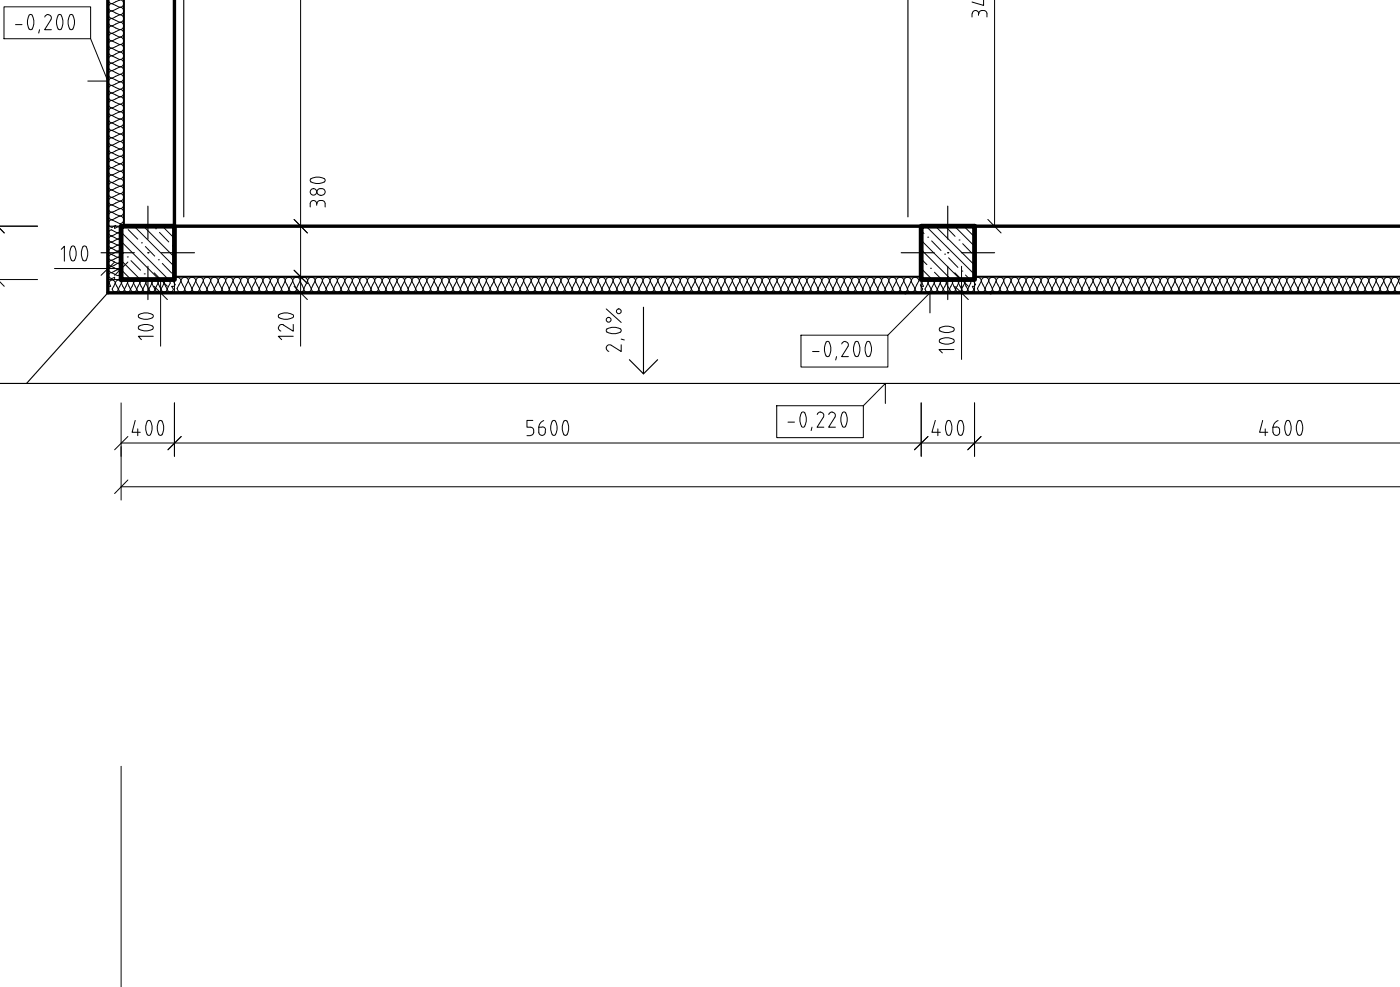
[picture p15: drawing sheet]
<svg xmlns="http://www.w3.org/2000/svg" width="210mm" height="148mm" viewBox="0 0 210 148" stroke-linecap="round" stroke-linejoin="round" font-family="sans-serif">
<!-- layer: rafy -->
<g fill="none" stroke="#000" stroke-width=".15">
<path d="M16.3 0a.55 .55 0 0 0 .5 .6M17.8 -.1l.2 .1-1.2 .6 1.2 .5M18 -.1v.1a.57 .57 0 0 1 .5 .5 .57 .57 0 0 1-.5 .6M16.8 19.5a.57 .57 0 0 0-.5 .6 .57 .57 0 0 0 .5 .6M16.8 17.3a.57 .57 0 0 0-.5 .6 .57 .57 0 0 0 .5 .5 .57 .57 0 0 0-.5 .6 .57 .57 0 0 0 .5 .6M16.8 15a.57 .57 0 0 0-.5 .6 .57 .57 0 0 0 .5 .6 .57 .57 0 0 0-.5 .6 .57 .57 0 0 0 .5 .5M16.8 12.8a.57 .57 0 0 0-.5 .6 .57 .57 0 0 0 .5 .5 .57 .57 0 0 0-.5 .6 .57 .57 0 0 0 .5 .6M16.8 11.7a.57 .57 0 0 0-.5 .6 .57 .57 0 0 0 .5 .5M16.8 9.4a.57 .57 0 0 0-.5 .6 .57 .57 0 0 0 .5 .6 .57 .57 0 0 0-.5 .6 .57 .57 0 0 0 .5 .5M16.8 7.2a.57 .57 0 0 0-.5 .6 .57 .57 0 0 0 .5 .5 .57 .57 0 0 0-.5 .6 .57 .57 0 0 0 .5 .6M16.8 6.1a.57 .57 0 0 0-.5 .6 .57 .57 0 0 0 .5 .5M16.8 3.9a.57 .57 0 0 0-.5 .5 .57 .57 0 0 0 .5 .6 .57 .57 0 0 0-.5 .6 .57 .57 0 0 0 .5 .5"/>
<path d="M16.8 1.6a.57 .57 0 0 0-.5 .6 .57 .57 0 0 0 .5 .6 .57 .57 0 0 0-.5 .5 .57 .57 0 0 0 .5 .6M16.8 .5a.57 .57 0 0 0-.5 .6 .57 .57 0 0 0 .5 .6M18 17.9l-1.2 .5 1.2 .6-1.2 .6 1.2 .5M18 16.8l-1.2 .5 1.2 .6M18 15.6l-1.2 .6 1.2 .6M18 14.5l-1.2 .6 1.2 .5M18 13.4l-1.2 .6 1.2 .5M18 12.3l-1.2 .5 1.2 .6M18 10l-1.2 .6 1.2 .6-1.2 .5 1.2 .6M18 8.9l-1.2 .6 1.2 .5M18 7.8l-1.2 .6 1.2 .5M18 6.7l-1.2 .5 1.2 .6"/>
<path d="M18 4.5l-1.2 .5 1.2 .6-1.2 .5 1.2 .6M18 3.4l-1.2 .5 1.2 .6M18 2.2l-1.2 .6 1.2 .6M18 1.1l-1.2 .6 1.2 .5M18 17.8a.57 .57 0 0 1 .5 .6 .57 .57 0 0 1-.5 .6 .57 .57 0 0 1 .5 .5 .57 .57 0 0 1-.5 .6M18 16.7a.57 .57 0 0 1 .5 .6 .57 .57 0 0 1-.5 .6M18 15.6a.57 .57 0 0 1 .5 .6 .57 .57 0 0 1-.5 .6M18 14.5a.57 .57 0 0 1 .5 .6 .57 .57 0 0 1-.5 .5M18 13.4a.57 .57 0 0 1 .5 .6 .57 .57 0 0 1-.5 .5M18 12.2a.57 .57 0 0 1 .5 .6 .57 .57 0 0 1-.5 .6M18 10a.57 .57 0 0 1 .5 .6 .57 .57 0 0 1-.5 .5 .57 .57 0 0 1 .5 .6 .57 .57 0 0 1-.5 .6M18 8.9a.57 .57 0 0 1 .5 .6 .57 .57 0 0 1-.5 .5"/>
<path d="M18 7.8a.57 .57 0 0 1 .5 .6 .57 .57 0 0 1-.5 .5M18 6.7a.57 .57 0 0 1 .5 .5 .57 .57 0 0 1-.5 .6M18 4.4a.57 .57 0 0 1 .5 .6 .57 .57 0 0 1-.5 .6 .57 .57 0 0 1 .5 .5 .57 .57 0 0 1-.5 .6M18 3.3a.57 .57 0 0 1 .5 .6 .57 .57 0 0 1-.5 .6M18 2.2a.57 .57 0 0 1 .5 .6 .57 .57 0 0 1-.5 .6M18 1.1a.57 .57 0 0 1 .5 .5 .57 .57 0 0 1-.5 .6M16.7 34.5l.9 .4M16.7 34.5a.44 .44 0 0 0-.4 .4 .44 .44 0 0 0 .4 .5M16.7 35.4a.44 .44 0 0 0-.4 .4 .44 .44 0 0 0 .4 .5 .44 .44 0 0 0-.4 .4 .44 .44 0 0 0 .4 .5M16.7 37.2a.44 .44 0 0 0-.4 .5 .44 .44 0 0 0 .4 .4M16.7 38.2a.44 .44 0 0 0-.4 .4 .44 .44 0 0 0 .4 .4 .44 .44 0 0 0-.4 .5 .44 .44 0 0 0 .4 .4M16.7 40a.44 .44 0 0 0-.4 .4 .44 .44 0 0 0 .4 .5 .44 .44 0 0 0-.4 .4 .44 .44 0 0 0 .4 .4"/>
<path d="M16.8 33l1.2-.6a.57 .57 0 0 1 .5 .6 .57 .57 0 0 1-.5 .5zM16.8 31.8a.57 .57 0 0 0-.5 .6 .57 .57 0 0 0 .5 .5 .57 .57 0 0 0-.5 .6 .57 .57 0 0 0 .5 .6M16.8 30.7a.57 .57 0 0 0-.5 .6 .57 .57 0 0 0 .5 .5M16.8 28.5a.57 .57 0 0 0-.5 .5 .57 .57 0 0 0 .5 .6 .57 .57 0 0 0-.5 .6 .57 .57 0 0 0 .5 .5M16.8 26.2a.57 .57 0 0 0-.5 .6 .57 .57 0 0 0 .5 .6 .57 .57 0 0 0-.5 .5 .57 .57 0 0 0 .5 .6M16.8 25.1a.57 .57 0 0 0-.5 .6 .57 .57 0 0 0 .5 .6M16.8 22.9a.57 .57 0 0 0-.5 .5 .57 .57 0 0 0 .5 .6 .57 .57 0 0 0-.5 .6 .57 .57 0 0 0 .5 .6M16.8 20.6a.57 .57 0 0 0-.5 .6 .57 .57 0 0 0 .5 .6 .57 .57 0 0 0-.5 .5 .57 .57 0 0 0 .5 .6M17.2 33.9v.4l.4-.3M17.4 33.9v-.1l-.6 .3M17.6 34.9l-.9 .5 .9 .5M17.6 35.9l-.9 .4 .9 .5"/>
<path d="M17.6 36.8l-.9 .4 .9 .5M17.6 37.7l-.9 .5 .9 .4-.9 .4 .9 .5M17.6 39.5l-.9 .5 .9 .4M17.6 34a.44 .44 0 0 1 .5 .4 .44 .44 0 0 1-.5 .5M17.6 34.9a.44 .44 0 0 1 .5 .5 .44 .44 0 0 1-.5 .4M17.6 35.9a.44 .44 0 0 1 .5 .4 .44 .44 0 0 1-.5 .5M17.6 36.8a.44 .44 0 0 1 .5 .4 .44 .44 0 0 1-.5 .4M17.6 37.7a.44 .44 0 0 1 .5 .4 .44 .44 0 0 1-.5 .5 .44 .44 0 0 1 .5 .4 .44 .44 0 0 1-.5 .5M17.6 39.5a.44 .44 0 0 1 .5 .4 .44 .44 0 0 1-.5 .5M18 31.3l-1.2 .5 1.2 .6M18 29l-1.2 .6 1.2 .6-1.2 .5 1.2 .6M18 27.9l-1.2 .6 1.2 .5"/>
<path d="M18 26.8l-1.2 .6 1.2 .5M18 25.7l-1.2 .6 1.2 .5M18 23.5l-1.2 .5 1.2 .6-1.2 .6 1.2 .5M18 22.4l-1.2 .5 1.2 .6M18 21.2l-1.2 .6 1.2 .6M18 20.1l-1.2 .6 1.2 .5M18 31.2a.57 .57 0 0 1 .5 .6 .57 .57 0 0 1-.5 .6M18 29a.57 .57 0 0 1 .5 .6 .57 .57 0 0 1-.5 .5 .57 .57 0 0 1 .5 .6 .57 .57 0 0 1-.5 .6M18 27.9a.57 .57 0 0 1 .5 .6 .57 .57 0 0 1-.5 .5M18 26.8a.57 .57 0 0 1 .5 .6 .57 .57 0 0 1-.5 .5M18 25.7a.57 .57 0 0 1 .5 .5 .57 .57 0 0 1-.5 .6M18 23.4a.57 .57 0 0 1 .5 .6 .57 .57 0 0 1-.5 .6 .57 .57 0 0 1 .5 .5 .57 .57 0 0 1-.5 .6"/>
<path d="M18 22.3a.57 .57 0 0 1 .5 .6 .57 .57 0 0 1-.5 .6M18 21.2a.57 .57 0 0 1 .5 .6 .57 .57 0 0 1-.5 .6M18 20.1a.57 .57 0 0 1 .5 .5 .57 .57 0 0 1-.5 .6M18.2 37.6l.3 .4M18.2 36.2l5.7 5.7M18.2 39l2.8 2.9M18.2 34.8l7.1 7.1M19.1 38.5h.1M19.2 34.4l1.5 1.5M19.6 39.1l1.5 1.4M20.1 33.9l6.1 6.1M21.2 36.4h.1"/>
<path d="M21.5 33.9l4.7 4.7M21.8 37l1.4 1.4M23.3 34.3h.1M23.8 39h.1M23.9 34.8l1.4 1.5M24.3 39.5l1.4 1.4M24.3 33.9l1.9 1.8M25.7 33.9l.5 .4M25.9 36.8h.1M138.2 38.8l.8 .9M138.2 34.6l.4 .4M138.2 37.4l4.5 4.5"/>
<path d="M138.2 36l5.9 5.9M138.9 33.9l7.3 7.3M139.2 35.6h.1M139.7 36.1l1.4 1.5M140.3 33.9l5.9 5.9M141.7 38.1h.1M141.9 34l1.4 1.4M142.3 38.7l1.4 1.4M143.2 33.9l3 3M143.9 36h.1M144.4 36.5l1.4 1.5M144.6 33.9l1.6 1.6"/>
<path d="M16.2 41.9h2M16.7 40.9l.9-.5a.44 .44 0 0 1 .5 .5 .44 .44 0 0 1-.5 .4zM16.7 41.8l.5-.2v.3M16.9 43.3a.44 .44 0 0 0 .4 .5 .44 .44 0 0 0 .4-.5M17.3 42.4a.44 .44 0 0 0-.5-.4 .44 .44 0 0 0-.4 .4l.2 .5h-.4M17.3 42.5l.4 .9M17.3 42.5l-.5 .9M17.3 42.4a.44 .44 0 0 1 .5-.4 .44 .44 0 0 1 .4 .4M17.8 43.3a.44 .44 0 0 0 .4 .5 .44 .44 0 0 0 .5-.5M18.2 41.8l.1 .1M18.2 40.4l1.4 1.5M18.2 42.5l.5 .9"/>
<path d="M18.2 42.5l-.5 .9M18.3 42.4a.44 .44 0 0 1 .4-.4 .44 .44 0 0 1 .4 .4M18.7 43.3a.44 .44 0 0 0 .4 .5 .44 .44 0 0 0 .5-.5M19.1 42.5l-.4 .9M19.1 42.4a.44 .44 0 0 1 .5-.4 .44 .44 0 0 1 .4 .4M19.1 42.5l.5 .9M19.6 43.3a.44 .44 0 0 0 .4 .5 .44 .44 0 0 0 .5-.5M20 42.5l.5 .9M20 42.5l-.4 .9M20.1 42.4a.44 .44 0 0 1 .4-.4 .44 .44 0 0 1 .5 .4M20.5 43.3a.44 .44 0 0 0 .5 .5 .44 .44 0 0 0 .4-.5M21 42.5l.4 .9"/>
<path d="M21 42.5l-.5 .9M21 42.4a.44 .44 0 0 1 .4-.4 .44 .44 0 0 1 .5 .4 .44 .44 0 0 1 .4-.4 .44 .44 0 0 1 .5 .4M21.4 43.3a.44 .44 0 0 0 .5 .5 .44 .44 0 0 0 .4-.5M21.4 43.4l.4-.9 .5 .9M21.6 41.1h.1M22.2 41.7l.3 .2M22.4 43.3a.44 .44 0 0 0 .4 .5 .44 .44 0 0 0 .4-.5M22.8 42.5l.4 .9M22.8 42.5l-.5 .9M22.8 42.4a.44 .44 0 0 1 .5-.4 .44 .44 0 0 1 .4 .4M23.3 43.3a.44 .44 0 0 0 .4 .5 .44 .44 0 0 0 .5-.5 .44 .44 0 0 0 .4 .5 .44 .44 0 0 0 .5-.5M23.7 42.4a.44 .44 0 0 1 .5-.4 .44 .44 0 0 1 .4 .4"/>
<path d="M23.7 42.5l.4 .9 .5-.9M23.7 42.5l-.5 .9M24.6 42.5l.5 .9M24.6 42.4a.44 .44 0 0 1 .5-.4 .44 .44 0 0 1 .4 .4l-.4 1M26 42.2l.3 .5h-.1M26 42.2a.57 .57 0 0 1 .6-.6 .57 .57 0 0 1 .5 .6 .57 .57 0 0 1 .6-.6 .57 .57 0 0 1 .6 .6M26.2 42.9h-.5l.3 .5a.44 .44 0 0 1-.5 .4 .44 .44 0 0 1-.4-.5M26.2 41.9v2M26.5 43.3l.6-1.1 .6 1.1 .5-1.1 .6 1.1 .5-1.1 .6 1.1 .6-1.1 .5 1.1 .6-1.1 .5 1.1 .6-1.1 .6 1.1 .5-1.1 .6 1.1 .5-1.1 .6 1.1 .6-1.1 .5 1.1 .6-1.1 .5 1.1 .6-1.1 .6 1.1 .5-1.1 .6 1.1 .5-1.1 .6 1.1 .6-1.1 .5 1.1 .6-1.1 .5 1.1 .6-1.1 .6 1.1 .5-1.1 .6 1.1 .5-1.1 .6 1.1 .5-1.1 .6 1.1 .5-1.1 .6 1.1 .6-1.1 .5 1.1 .6-1.1 .5 1.1 .6-1.1 .6 1.1 .5-1.1 .6 1.1 .5-1.1 .6 1.1 .6-1.1 .5 1.1 .6-1.1 .5 1.1 .6-1.1 .6 1.1 .5-1.1 .6 1.1 .5-1.1 .6 1.1 .6-1.1 .5 1.1 .6-1.1 .5 1.1 .6-1.1 .6 1.1 .5-1.1 .6 1.1 .5-1.1 .6 1.1 .6-1.1 .5 1.1 .6-1.1 .5 1.1 .6-1.1 .6 1.1 .5-1.1 .6 1.1 .5-1.1 .6 1.1 .5-1.1 .6 1.1 .5-1.1 .6 1.1 .6-1.1 .5 1.1 .6-1.1 .5 1.1 .6-1.1 .6 1.1 .5-1.1 .6 1.1 .5-1.1 .6 1.1 .6-1.1 .5 1.1 .6-1.1 .5 1.1 .6-1.1 .6 1.1 .5-1.1 .6 1.1 .5-1.1 .6 1.1 .6-1.1 .5 1.1 .6-1.1 .5 1.1 .6-1.1 .6 1.1 .5-1.1 .6 1.1 .5-1.1 .6 1.1 .6-1.1 .5 1.1 .6-1.1 .5 1.1 .6-1.1 .5 1.1 .6-1.1 .5 1.1 .6-1.1 .6 1.1 .5-1.1 .6 1.1 .5-1.1 .6 1.1 .6-1.1 .5 1.1 .6-1.1 .5 1.1 .6-1.1 .6 1.1 .5-1.1 .6 1.1 .5-1.1 .6 1.1 .6-1.1 .5 1.1 .6-1.1 .5 1.1 .6-1.1 .6 1.1 .5-1.1 .6 1.1 .5-1.1 .6 1.1 .6-1.1 .5 1.1 .6-1.1 .5 1.1 .6-1.1 .6 1.1 .5-1.1 .6 1.1 .5-1.1 .6 1.1 .5-1.1 .6 1.1 .5-1.1 .6 1.1 .5-1.1 .6 1.1 .6-1.1 .5 1.1 .6-1.1 .5 1.1 .6-1.1 .6 1.1 .5-1.1 .6 1.1 .5-1.1 .6 1.1 .6-1.1 .5 1.1 .6-1.1 .5 1.1M26.6 43.3a.57 .57 0 0 0 .6 .5 .57 .57 0 0 0 .5-.5M27.7 43.3a.57 .57 0 0 0 .6 .5 .57 .57 0 0 0 .5-.5M28.2 42.2a.57 .57 0 0 1 .6-.6 .57 .57 0 0 1 .6 .6 .57 .57 0 0 1 .6-.6 .57 .57 0 0 1 .5 .6"/>
<path d="M28.8 43.3a.57 .57 0 0 0 .6 .5 .57 .57 0 0 0 .5-.5 .57 .57 0 0 0 .6 .5 .57 .57 0 0 0 .6-.5M30.5 42.2a.57 .57 0 0 1 .6-.6 .57 .57 0 0 1 .5 .6M31 43.3a.57 .57 0 0 0 .6 .5 .57 .57 0 0 0 .6-.5 .57 .57 0 0 0 .5 .5 .57 .57 0 0 0 .6-.5M31.6 42.2a.57 .57 0 0 1 .6-.6 .57 .57 0 0 1 .5 .6 .57 .57 0 0 1 .6-.6 .57 .57 0 0 1 .6 .6M33.3 43.3a.57 .57 0 0 0 .6 .5 .57 .57 0 0 0 .5-.5M33.8 42.2a.57 .57 0 0 1 .6-.6 .57 .57 0 0 1 .6 .6 .57 .57 0 0 1 .5-.6 .57 .57 0 0 1 .6 .6M34.4 43.3a.57 .57 0 0 0 .6 .5 .57 .57 0 0 0 .5-.5 .57 .57 0 0 0 .6 .5 .57 .57 0 0 0 .6-.5M36.1 42.2a.57 .57 0 0 1 .5-.6 .57 .57 0 0 1 .6 .6M36.6 43.3a.57 .57 0 0 0 .6 .5 .57 .57 0 0 0 .6-.5 .57 .57 0 0 0 .5 .5 .57 .57 0 0 0 .6-.5M37.2 42.2a.57 .57 0 0 1 .5-.6 .57 .57 0 0 1 .6 .6 .57 .57 0 0 1 .6-.6 .57 .57 0 0 1 .6 .6M38.9 43.3a.57 .57 0 0 0 .5 .5 .57 .57 0 0 0 .6-.5M39.4 42.2a.57 .57 0 0 1 .6-.6 .57 .57 0 0 1 .6 .6 .57 .57 0 0 1 .5-.6 .57 .57 0 0 1 .6 .6"/>
<path d="M40 43.3a.57 .57 0 0 0 .5 .5 .57 .57 0 0 0 .6-.5 .57 .57 0 0 0 .6 .5 .57 .57 0 0 0 .6-.5M41.7 42.2a.57 .57 0 0 1 .5-.6 .57 .57 0 0 1 .6 .6M42.2 43.3a.57 .57 0 0 0 .6 .5 .57 .57 0 0 0 .6-.5 .57 .57 0 0 0 .5 .5 .57 .57 0 0 0 .6-.5M42.8 42.2a.57 .57 0 0 1 .5-.6 .57 .57 0 0 1 .6 .6 .57 .57 0 0 1 .6-.6 .57 .57 0 0 1 .5 .6M44.5 43.3a.57 .57 0 0 0 .5 .5 .57 .57 0 0 0 .6-.5M45 42.2a.57 .57 0 0 1 .6-.6 .57 .57 0 0 1 .5 .6 .57 .57 0 0 1 .6-.6 .57 .57 0 0 1 .6 .6M45.6 43.3a.57 .57 0 0 0 .5 .5 .57 .57 0 0 0 .6-.5 .57 .57 0 0 0 .6 .5 .57 .57 0 0 0 .5-.5M47.2 42.2a.57 .57 0 0 1 .6-.6 .57 .57 0 0 1 .6 .6M47.8 43.3a.57 .57 0 0 0 .6 .5 .57 .57 0 0 0 .5-.5 .57 .57 0 0 0 .6 .5 .57 .57 0 0 0 .6-.5M48.3 42.2a.57 .57 0 0 1 .6-.6 .57 .57 0 0 1 .6 .6 .57 .57 0 0 1 .6-.6 .57 .57 0 0 1 .5 .6M50 43.3a.57 .57 0 0 0 .6 .5 .57 .57 0 0 0 .6-.5M50.6 42.2a.57 .57 0 0 1 .6-.6 .57 .57 0 0 1 .5 .6 .57 .57 0 0 1 .6-.6 .57 .57 0 0 1 .6 .6"/>
<path d="M51.1 43.3a.57 .57 0 0 0 .6 .5 .57 .57 0 0 0 .6-.5 .57 .57 0 0 0 .6 .5 .57 .57 0 0 0 .5-.5M52.8 42.2a.57 .57 0 0 1 .6-.6 .57 .57 0 0 1 .6 .6M53.4 43.3a.57 .57 0 0 0 .6 .5 .57 .57 0 0 0 .5-.5 .57 .57 0 0 0 .6 .5 .57 .57 0 0 0 .6-.5M53.9 42.2a.57 .57 0 0 1 .6-.6 .57 .57 0 0 1 .6 .6 .57 .57 0 0 1 .6-.6 .57 .57 0 0 1 .5 .6M55.6 43.3a.57 .57 0 0 0 .6 .5 .57 .57 0 0 0 .6-.5 .57 .57 0 0 0 .5 .5 .57 .57 0 0 0 .6-.5M56.2 42.2a.57 .57 0 0 1 .6-.6 .57 .57 0 0 1 .5 .6 .57 .57 0 0 1 .6-.6 .57 .57 0 0 1 .6 .6M57.9 43.3a.57 .57 0 0 0 .5 .5 .57 .57 0 0 0 .6-.5M58.4 42.2a.57 .57 0 0 1 .6-.6 .57 .57 0 0 1 .6 .6 .57 .57 0 0 1 .5-.6 .57 .57 0 0 1 .6 .6M59 43.3a.57 .57 0 0 0 .5 .5 .57 .57 0 0 0 .6-.5 .57 .57 0 0 0 .6 .5 .57 .57 0 0 0 .6-.5M60.7 42.2a.57 .57 0 0 1 .5-.6 .57 .57 0 0 1 .6 .6M61.2 43.3a.57 .57 0 0 0 .6 .5 .57 .57 0 0 0 .6-.5 .57 .57 0 0 0 .5 .5 .57 .57 0 0 0 .6-.5M61.8 42.2a.57 .57 0 0 1 .5-.6 .57 .57 0 0 1 .6 .6 .57 .57 0 0 1 .6-.6 .57 .57 0 0 1 .6 .6"/>
<path d="M63.5 43.3a.57 .57 0 0 0 .5 .5 .57 .57 0 0 0 .6-.5M64 42.2a.57 .57 0 0 1 .6-.6 .57 .57 0 0 1 .6 .6 .57 .57 0 0 1 .5-.6 .57 .57 0 0 1 .6 .6M64.6 43.3a.57 .57 0 0 0 .5 .5 .57 .57 0 0 0 .6-.5 .57 .57 0 0 0 .6 .5 .57 .57 0 0 0 .5-.5M66.3 42.2a.57 .57 0 0 1 .5-.6 .57 .57 0 0 1 .6 .6M66.8 43.3a.57 .57 0 0 0 .6 .5 .57 .57 0 0 0 .5-.5 .57 .57 0 0 0 .6 .5 .57 .57 0 0 0 .6-.5M67.4 42.2a.57 .57 0 0 1 .5-.6 .57 .57 0 0 1 .6 .6 .57 .57 0 0 1 .6-.6 .57 .57 0 0 1 .5 .6M69.1 43.3a.57 .57 0 0 0 .5 .5 .57 .57 0 0 0 .6-.5M69.6 42.2a.57 .57 0 0 1 .6-.6 .57 .57 0 0 1 .5 .6 .57 .57 0 0 1 .6-.6 .57 .57 0 0 1 .6 .6M70.2 43.3a.57 .57 0 0 0 .5 .5 .57 .57 0 0 0 .6-.5 .57 .57 0 0 0 .6 .5 .57 .57 0 0 0 .5-.5M71.8 42.2a.57 .57 0 0 1 .6-.6 .57 .57 0 0 1 .6 .6M72.4 43.3a.57 .57 0 0 0 .6 .5 .57 .57 0 0 0 .5-.5 .57 .57 0 0 0 .6 .5 .57 .57 0 0 0 .6-.5M72.9 42.2a.57 .57 0 0 1 .6-.6 .57 .57 0 0 1 .6 .6 .57 .57 0 0 1 .6-.6 .57 .57 0 0 1 .5 .6"/>
<path d="M74.6 43.3a.57 .57 0 0 0 .6 .5 .57 .57 0 0 0 .6-.5M75.2 42.2a.57 .57 0 0 1 .6-.6 .57 .57 0 0 1 .5 .6 .57 .57 0 0 1 .6-.6 .57 .57 0 0 1 .6 .6M75.7 43.3a.57 .57 0 0 0 .6 .5 .57 .57 0 0 0 .6-.5 .57 .57 0 0 0 .6 .5 .57 .57 0 0 0 .5-.5M77.4 42.2a.57 .57 0 0 1 .6-.6 .57 .57 0 0 1 .6 .6M78 43.3a.57 .57 0 0 0 .6 .5 .57 .57 0 0 0 .5-.5 .57 .57 0 0 0 .6 .5 .57 .57 0 0 0 .6-.5M78.5 42.2a.57 .57 0 0 1 .6-.6 .57 .57 0 0 1 .6 .6 .57 .57 0 0 1 .5-.6 .57 .57 0 0 1 .6 .6M80.2 43.3a.57 .57 0 0 0 .6 .5 .57 .57 0 0 0 .6-.5M80.8 42.2a.57 .57 0 0 1 .5-.6 .57 .57 0 0 1 .6 .6 .57 .57 0 0 1 .6-.6 .57 .57 0 0 1 .6 .6M81.3 43.3a.57 .57 0 0 0 .6 .5 .57 .57 0 0 0 .6-.5 .57 .57 0 0 0 .5 .5 .57 .57 0 0 0 .6-.5M83 42.2a.57 .57 0 0 1 .6-.6 .57 .57 0 0 1 .6 .6M83.6 43.3a.57 .57 0 0 0 .5 .5 .57 .57 0 0 0 .6-.5 .57 .57 0 0 0 .6 .5 .57 .57 0 0 0 .6-.5M84.1 42.2a.57 .57 0 0 1 .6-.6 .57 .57 0 0 1 .6 .6 .57 .57 0 0 1 .5-.6 .57 .57 0 0 1 .6 .6"/>
<path d="M85.8 43.3a.57 .57 0 0 0 .6 .5 .57 .57 0 0 0 .6-.5M86.4 42.2a.57 .57 0 0 1 .5-.6 .57 .57 0 0 1 .6 .6 .57 .57 0 0 1 .6-.6 .57 .57 0 0 1 .6 .6M86.9 43.3a.57 .57 0 0 0 .6 .5 .57 .57 0 0 0 .6-.5 .57 .57 0 0 0 .5 .5 .57 .57 0 0 0 .6-.5M88.6 42.2a.57 .57 0 0 1 .6-.6 .57 .57 0 0 1 .6 .6M89.2 43.3a.57 .57 0 0 0 .5 .5 .57 .57 0 0 0 .6-.5 .57 .57 0 0 0 .6 .5 .57 .57 0 0 0 .5-.5M89.7 42.2a.57 .57 0 0 1 .6-.6 .57 .57 0 0 1 .6 .6 .57 .57 0 0 1 .5-.6 .57 .57 0 0 1 .6 .6M91.4 43.3a.57 .57 0 0 0 .6 .5 .57 .57 0 0 0 .5-.5 .57 .57 0 0 0 .6 .5 .57 .57 0 0 0 .6-.5M92 42.2a.57 .57 0 0 1 .5-.6 .57 .57 0 0 1 .6 .6 .57 .57 0 0 1 .6-.6 .57 .57 0 0 1 .5 .6M93.6 43.3a.57 .57 0 0 0 .6 .5 .57 .57 0 0 0 .6-.5M94.2 42.2a.57 .57 0 0 1 .6-.6 .57 .57 0 0 1 .5 .6 .57 .57 0 0 1 .6-.6 .57 .57 0 0 1 .6 .6M94.7 43.3a.57 .57 0 0 0 .6 .5 .57 .57 0 0 0 .6-.5 .57 .57 0 0 0 .6 .5 .57 .57 0 0 0 .5-.5M96.4 42.2a.57 .57 0 0 1 .6-.6 .57 .57 0 0 1 .6 .6"/>
<path d="M97 43.3a.57 .57 0 0 0 .6 .5 .57 .57 0 0 0 .5-.5 .57 .57 0 0 0 .6 .5 .57 .57 0 0 0 .6-.5M97.5 42.2a.57 .57 0 0 1 .6-.6 .57 .57 0 0 1 .6 .6 .57 .57 0 0 1 .6-.6 .57 .57 0 0 1 .5 .6M99.2 43.3a.57 .57 0 0 0 .6 .5 .57 .57 0 0 0 .6-.5M99.8 42.2a.57 .57 0 0 1 .6-.6 .57 .57 0 0 1 .5 .6 .57 .57 0 0 1 .6-.6 .57 .57 0 0 1 .6 .6M100.3 43.3a.57 .57 0 0 0 .6 .5 .57 .57 0 0 0 .6-.5 .57 .57 0 0 0 .5 .5 .57 .57 0 0 0 .6-.5M102 42.2a.57 .57 0 0 1 .6-.6 .57 .57 0 0 1 .6 .6M102.6 43.3a.57 .57 0 0 0 .5 .5 .57 .57 0 0 0 .6-.5 .57 .57 0 0 0 .6 .5 .57 .57 0 0 0 .6-.5M103.1 42.2a.57 .57 0 0 1 .6-.6 .57 .57 0 0 1 .6 .6 .57 .57 0 0 1 .5-.6 .57 .57 0 0 1 .6 .6M104.8 43.3a.57 .57 0 0 0 .6 .5 .57 .57 0 0 0 .6-.5M105.4 42.2a.57 .57 0 0 1 .5-.6 .57 .57 0 0 1 .6 .6 .57 .57 0 0 1 .6-.6 .57 .57 0 0 1 .6 .6M105.9 43.3a.57 .57 0 0 0 .6 .5 .57 .57 0 0 0 .6-.5 .57 .57 0 0 0 .5 .5 .57 .57 0 0 0 .6-.5M107.6 42.2a.57 .57 0 0 1 .6-.6 .57 .57 0 0 1 .6 .6"/>
<path d="M108.2 43.3a.57 .57 0 0 0 .5 .5 .57 .57 0 0 0 .6-.5 .57 .57 0 0 0 .6 .5 .57 .57 0 0 0 .6-.5M108.7 42.2a.57 .57 0 0 1 .6-.6 .57 .57 0 0 1 .6 .6 .57 .57 0 0 1 .5-.6 .57 .57 0 0 1 .6 .6M110.4 43.3a.57 .57 0 0 0 .6 .5 .57 .57 0 0 0 .6-.5M111 42.2a.57 .57 0 0 1 .5-.6 .57 .57 0 0 1 .6 .6 .57 .57 0 0 1 .6-.6 .57 .57 0 0 1 .5 .6M111.5 43.3a.57 .57 0 0 0 .6 .5 .57 .57 0 0 0 .6-.5 .57 .57 0 0 0 .5 .5 .57 .57 0 0 0 .6-.5M113.2 42.2a.57 .57 0 0 1 .6-.6 .57 .57 0 0 1 .5 .6M113.8 43.3a.57 .57 0 0 0 .5 .5 .57 .57 0 0 0 .6-.5 .57 .57 0 0 0 .6 .5 .57 .57 0 0 0 .5-.5M114.3 42.2a.57 .57 0 0 1 .6-.6 .57 .57 0 0 1 .5 .6 .57 .57 0 0 1 .6-.6 .57 .57 0 0 1 .6 .6M116 43.3a.57 .57 0 0 0 .6 .5 .57 .57 0 0 0 .5-.5M116.5 42.2a.57 .57 0 0 1 .6-.6 .57 .57 0 0 1 .6 .6 .57 .57 0 0 1 .6-.6 .57 .57 0 0 1 .5 .6M117.1 43.3a.57 .57 0 0 0 .6 .5 .57 .57 0 0 0 .5-.5 .57 .57 0 0 0 .6 .5 .57 .57 0 0 0 .6-.5M118.8 42.2a.57 .57 0 0 1 .6-.6 .57 .57 0 0 1 .5 .6"/>
<path d="M119.3 43.3a.57 .57 0 0 0 .6 .5 .57 .57 0 0 0 .6-.5 .57 .57 0 0 0 .6 .5 .57 .57 0 0 0 .5-.5M119.9 42.2a.57 .57 0 0 1 .6-.6 .57 .57 0 0 1 .5 .6 .57 .57 0 0 1 .6-.6 .57 .57 0 0 1 .6 .6M121.6 43.3a.57 .57 0 0 0 .6 .5 .57 .57 0 0 0 .5-.5M122.1 42.2a.57 .57 0 0 1 .6-.6 .57 .57 0 0 1 .6 .6 .57 .57 0 0 1 .6-.6 .57 .57 0 0 1 .5 .6M122.7 43.3a.57 .57 0 0 0 .6 .5 .57 .57 0 0 0 .5-.5 .57 .57 0 0 0 .6 .5 .57 .57 0 0 0 .6-.5M124.4 42.2a.57 .57 0 0 1 .6-.6 .57 .57 0 0 1 .5 .6 .57 .57 0 0 1 .6-.6 .57 .57 0 0 1 .6 .6M124.9 43.3a.57 .57 0 0 0 .6 .5 .57 .57 0 0 0 .6-.5 .57 .57 0 0 0 .5 .5 .57 .57 0 0 0 .6-.5M126.6 42.2a.57 .57 0 0 1 .6-.6 .57 .57 0 0 1 .6 .6M127.2 43.3a.57 .57 0 0 0 .5 .5 .57 .57 0 0 0 .6-.5 .57 .57 0 0 0 .6 .5 .57 .57 0 0 0 .6-.5M127.7 42.2a.57 .57 0 0 1 .6-.6 .57 .57 0 0 1 .6 .6 .57 .57 0 0 1 .5-.6 .57 .57 0 0 1 .6 .6M129.4 43.3a.57 .57 0 0 0 .6 .5 .57 .57 0 0 0 .6-.5M130 42.2a.57 .57 0 0 1 .5-.6 .57 .57 0 0 1 .6 .6 .57 .57 0 0 1 .6-.6 .57 .57 0 0 1 .6 .6"/>
<path d="M130.5 43.3a.57 .57 0 0 0 .6 .5 .57 .57 0 0 0 .6-.5 .57 .57 0 0 0 .5 .5 .57 .57 0 0 0 .6-.5M132.2 42.2a.57 .57 0 0 1 .6-.6 .57 .57 0 0 1 .6 .6M132.8 43.3a.57 .57 0 0 0 .5 .5 .57 .57 0 0 0 .6-.5 .57 .57 0 0 0 .6 .5 .57 .57 0 0 0 .5-.5M133.3 42.2a.57 .57 0 0 1 .6-.6 .57 .57 0 0 1 .6 .6 .57 .57 0 0 1 .5-.6 .57 .57 0 0 1 .6 .6M135 43.3a.57 .57 0 0 0 .6 .5 .57 .57 0 0 0 .5-.5M135.6 42.2a.57 .57 0 0 1 .5-.6 .57 .57 0 0 1 .6 .6 .57 .57 0 0 1 .6-.6 .57 .57 0 0 1 .5 .6M136.1 43.3a.57 .57 0 0 0 .6 .5 .57 .57 0 0 0 .5-.5 .57 .57 0 0 0 .6 .5 .57 .57 0 0 0 .6-.5M137.8 42.2l-.6 1.1-.5-1.1-.6 1.1-.5-1.1-.6 1.1-.5-1.1-.6 1.1-.6-1.1-.5 1.1-.6-1.1-.5 1.1-.6-1.1-.6 1.1-.5-1.1-.6 1.1-.5-1.1-.6 1.1-.6-1.1-.5 1.1-.6-1.1-.5 1.1M138.2 41.7l.2 .2M138.2 40.3l1.6 1.6M138.2 41.9v2M138.2 42.7h-.1l.2 .6"/>
<path d="M138.8 43.3a.44 .44 0 0 0 .4 .5 .44 .44 0 0 0 .5-.5M139.2 42.4a.44 .44 0 0 0-.4-.4 .44 .44 0 0 0-.5 .4l.2 .5h-.3M139.2 42.5l.5 .9M139.2 42.5l-.5 .9M139.2 42.4a.44 .44 0 0 1 .5-.4 .44 .44 0 0 1 .4 .4M139.6 40.2h.1M139.7 43.3a.44 .44 0 0 0 .4 .5 .44 .44 0 0 0 .5-.5M140.1 42.5l.5 .9M140.1 42.5l-.4 .9M140.2 42.4a.44 .44 0 0 1 .4-.4 .44 .44 0 0 1 .5 .4 .44 .44 0 0 1 .4-.4 .44 .44 0 0 1 .4 .4M140.2 40.8l1.1 1.1M140.6 43.3a.44 .44 0 0 0 .4 .5 .44 .44 0 0 0 .5-.5"/>
<path d="M140.6 43.4l.4-.9 .5 .9M141.5 43.3a.44 .44 0 0 0 .5 .5 .44 .44 0 0 0 .4-.5M141.9 42.5l.5 .9M141.9 42.5l-.4 .9M142 42.4a.44 .44 0 0 1 .4-.4 .44 .44 0 0 1 .5 .4M142.5 43.3a.44 .44 0 0 0 .4 .5 .44 .44 0 0 0 .4-.5 .44 .44 0 0 0 .5 .5 .44 .44 0 0 0 .4-.5M142.9 42.4a.44 .44 0 0 1 .4-.4 .44 .44 0 0 1 .5 .4M142.9 42.5l.4 .9 .5-.9M142.9 42.5l-.5 .9M143.8 42.5l.4 .9M143.8 42.4a.44 .44 0 0 1 .5-.4 .44 .44 0 0 1 .4 .4M144.3 40.6h.1"/>
<path d="M144.3 43.3a.44 .44 0 0 0 .4 .5 .44 .44 0 0 0 .5-.5M144.7 42.5l.5 .9M144.7 42.5l-.5 .9M144.7 42.4a.44 .44 0 0 1 .5-.4 .44 .44 0 0 1 .4 .4M144.8 41.2l.7 .7M145.6 42.5l-.4 .9M146.1 42.2l.3 .5h-.2M146.1 42.2a.57 .57 0 0 1 .5-.6 .57 .57 0 0 1 .6 .6 .57 .57 0 0 1 .6-.6 .57 .57 0 0 1 .5 .6M146.2 42.9h-.4l.3 .5a.44 .44 0 0 1-.5 .4 .44 .44 0 0 1-.4-.5M146.2 41.9v2M146.6 43.3l.6-1.1 .5 1.1 .6-1.1 .5 1.1 .6-1.1 .6 1.1 .5-1.1 .6 1.1 .5-1.1 .6 1.1 .6-1.1 .5 1.1 .6-1.1 .5 1.1 .6-1.1 .6 1.1 .5-1.1 .6 1.1 .5-1.1 .6 1.1 .6-1.1 .5 1.1 .6-1.1 .5 1.1 .6-1.1 .6 1.1 .5-1.1 .6 1.1 .5-1.1 .6 1.1 .6-1.1 .5 1.1 .6-1.1 .5 1.1 .6-1.1 .6 1.1 .5-1.1 .6 1.1 .5-1.1 .6 1.1 .5-1.1 .6 1.1 .6-1.1 .5 1.1 .6-1.1 .5 1.1 .6-1.1 .5 1.1 .6-1.1 .6 1.1 .5-1.1 .6 1.1 .5-1.1 .6 1.1 .6-1.1 .5 1.1 .6-1.1 .5 1.1 .6-1.1 .6 1.1 .5-1.1 .6 1.1 .5-1.1 .6 1.1 .6-1.1 .5 1.1 .6-1.1 .5 1.1 .6-1.1 .6 1.1 .5-1.1 .6 1.1 .5-1.1 .6 1.1 .6-1.1 .5 1.1 .6-1.1 .5 1.1 .6-1.1 .6 1.1 .5-1.1 .6 1.1 .5-1.1 .6 1.1 .5-1.1 .6 1.1 .5-1.1 .6 1.1 .5-1.1 .6 1.1 .6-1.1 .5 1.1 .6-1.1 .5 1.1M146.6 43.3a.57 .57 0 0 0 .6 .5 .57 .57 0 0 0 .6-.5"/>
<path d="M147.7 43.3a.57 .57 0 0 0 .6 .5 .57 .57 0 0 0 .6-.5M148.3 42.2a.57 .57 0 0 1 .6-.6 .57 .57 0 0 1 .5 .6 .57 .57 0 0 1 .6-.6 .57 .57 0 0 1 .6 .6M148.8 43.3a.57 .57 0 0 0 .6 .5 .57 .57 0 0 0 .6-.5 .57 .57 0 0 0 .6 .5 .57 .57 0 0 0 .5-.5M150.5 42.2a.57 .57 0 0 1 .6-.6 .57 .57 0 0 1 .6 .6M151.1 43.3a.57 .57 0 0 0 .6 .5 .57 .57 0 0 0 .5-.5 .57 .57 0 0 0 .6 .5 .57 .57 0 0 0 .6-.5M151.6 42.2a.57 .57 0 0 1 .6-.6 .57 .57 0 0 1 .6 .6 .57 .57 0 0 1 .6-.6 .57 .57 0 0 1 .5 .6M153.3 43.3a.57 .57 0 0 0 .6 .5 .57 .57 0 0 0 .6-.5M153.9 42.2a.57 .57 0 0 1 .6-.6 .57 .57 0 0 1 .5 .6 .57 .57 0 0 1 .6-.6 .57 .57 0 0 1 .6 .6M154.4 43.3a.57 .57 0 0 0 .6 .5 .57 .57 0 0 0 .6-.5 .57 .57 0 0 0 .6 .5 .57 .57 0 0 0 .5-.5M156.1 42.2a.57 .57 0 0 1 .6-.6 .57 .57 0 0 1 .6 .6M156.7 43.3a.57 .57 0 0 0 .6 .5 .57 .57 0 0 0 .5-.5 .57 .57 0 0 0 .6 .5 .57 .57 0 0 0 .6-.5M157.2 42.2a.57 .57 0 0 1 .6-.6 .57 .57 0 0 1 .6 .6 .57 .57 0 0 1 .5-.6 .57 .57 0 0 1 .6 .6"/>
<path d="M158.9 43.3a.57 .57 0 0 0 .6 .5 .57 .57 0 0 0 .6-.5M159.5 42.2a.57 .57 0 0 1 .5-.6 .57 .57 0 0 1 .6 .6 .57 .57 0 0 1 .6-.6 .57 .57 0 0 1 .6 .6M160 43.3a.57 .57 0 0 0 .6 .5 .57 .57 0 0 0 .6-.5 .57 .57 0 0 0 .5 .5 .57 .57 0 0 0 .6-.5M161.7 42.2a.57 .57 0 0 1 .6-.6 .57 .57 0 0 1 .6 .6M162.3 43.3a.57 .57 0 0 0 .5 .5 .57 .57 0 0 0 .6-.5 .57 .57 0 0 0 .6 .5 .57 .57 0 0 0 .6-.5M162.8 42.2a.57 .57 0 0 1 .6-.6 .57 .57 0 0 1 .6 .6 .57 .57 0 0 1 .5-.6 .57 .57 0 0 1 .6 .6M164.5 43.3a.57 .57 0 0 0 .6 .5 .57 .57 0 0 0 .6-.5 .57 .57 0 0 0 .5 .5 .57 .57 0 0 0 .6-.5M165.1 42.2a.57 .57 0 0 1 .5-.6 .57 .57 0 0 1 .6 .6 .57 .57 0 0 1 .6-.6 .57 .57 0 0 1 .5 .6M166.8 43.3a.57 .57 0 0 0 .5 .5 .57 .57 0 0 0 .6-.5M167.3 42.2a.57 .57 0 0 1 .6-.6 .57 .57 0 0 1 .5 .6 .57 .57 0 0 1 .6-.6 .57 .57 0 0 1 .6 .6M167.9 43.3a.57 .57 0 0 0 .5 .5 .57 .57 0 0 0 .6-.5 .57 .57 0 0 0 .6 .5 .57 .57 0 0 0 .5-.5M169.5 42.2a.57 .57 0 0 1 .6-.6 .57 .57 0 0 1 .6 .6"/>
<path d="M170.1 43.3a.57 .57 0 0 0 .6 .5 .57 .57 0 0 0 .5-.5 .57 .57 0 0 0 .6 .5 .57 .57 0 0 0 .6-.5M170.7 42.2a.57 .57 0 0 1 .5-.6 .57 .57 0 0 1 .6 .6 .57 .57 0 0 1 .6-.6 .57 .57 0 0 1 .5 .6M172.3 43.3a.57 .57 0 0 0 .6 .5 .57 .57 0 0 0 .6-.5M172.9 42.2a.57 .57 0 0 1 .6-.6 .57 .57 0 0 1 .5 .6 .57 .57 0 0 1 .6-.6 .57 .57 0 0 1 .6 .6M173.4 43.3a.57 .57 0 0 0 .6 .5 .57 .57 0 0 0 .6-.5 .57 .57 0 0 0 .6 .5 .57 .57 0 0 0 .5-.5M175.1 42.2a.57 .57 0 0 1 .6-.6 .57 .57 0 0 1 .6 .6M175.7 43.3a.57 .57 0 0 0 .6 .5 .57 .57 0 0 0 .5-.5 .57 .57 0 0 0 .6 .5 .57 .57 0 0 0 .6-.5M176.2 42.2a.57 .57 0 0 1 .6-.6 .57 .57 0 0 1 .6 .6 .57 .57 0 0 1 .6-.6 .57 .57 0 0 1 .5 .6M177.9 43.3a.57 .57 0 0 0 .6 .5 .57 .57 0 0 0 .6-.5M178.5 42.2a.57 .57 0 0 1 .6-.6 .57 .57 0 0 1 .5 .6 .57 .57 0 0 1 .6-.6 .57 .57 0 0 1 .6 .6M179 43.3a.57 .57 0 0 0 .6 .5 .57 .57 0 0 0 .6-.5 .57 .57 0 0 0 .5 .5 .57 .57 0 0 0 .6-.5M180.7 42.2a.57 .57 0 0 1 .6-.6 .57 .57 0 0 1 .6 .6"/>
<path d="M181.3 43.3a.57 .57 0 0 0 .5 .5 .57 .57 0 0 0 .6-.5 .57 .57 0 0 0 .6 .5 .57 .57 0 0 0 .6-.5M181.8 42.2a.57 .57 0 0 1 .6-.6 .57 .57 0 0 1 .6 .6 .57 .57 0 0 1 .5-.6 .57 .57 0 0 1 .6 .6M183.5 43.3a.57 .57 0 0 0 .6 .5 .57 .57 0 0 0 .6-.5M184.1 42.2a.57 .57 0 0 1 .5-.6 .57 .57 0 0 1 .6 .6 .57 .57 0 0 1 .6-.6 .57 .57 0 0 1 .6 .6M184.6 43.3a.57 .57 0 0 0 .6 .5 .57 .57 0 0 0 .6-.5 .57 .57 0 0 0 .5 .5 .57 .57 0 0 0 .6-.5M186.3 42.2a.57 .57 0 0 1 .6-.6 .57 .57 0 0 1 .6 .6M186.9 43.3a.57 .57 0 0 0 .5 .5 .57 .57 0 0 0 .6-.5 .57 .57 0 0 0 .6 .5 .57 .57 0 0 0 .5-.5M187.4 42.2a.57 .57 0 0 1 .6-.6 .57 .57 0 0 1 .6 .6 .57 .57 0 0 1 .5-.6 .57 .57 0 0 1 .6 .6M189.1 43.3a.57 .57 0 0 0 .6 .5 .57 .57 0 0 0 .6-.5M189.7 42.2a.57 .57 0 0 1 .5-.6 .57 .57 0 0 1 .6 .6 .57 .57 0 0 1 .6-.6 .57 .57 0 0 1 .5 .6M190.2 43.3a.57 .57 0 0 0 .6 .5 .57 .57 0 0 0 .6-.5 .57 .57 0 0 0 .5 .5 .57 .57 0 0 0 .6-.5M191.9 42.2a.57 .57 0 0 1 .6-.6 .57 .57 0 0 1 .5 .6"/>
<path d="M192.5 43.3a.57 .57 0 0 0 .5 .5 .57 .57 0 0 0 .6-.5 .57 .57 0 0 0 .6 .5 .57 .57 0 0 0 .5-.5M193 42.2a.57 .57 0 0 1 .6-.6 .57 .57 0 0 1 .5 .6 .57 .57 0 0 1 .6-.6 .57 .57 0 0 1 .6 .6M194.7 43.3a.57 .57 0 0 0 .6 .5 .57 .57 0 0 0 .5-.5M195.2 42.2a.57 .57 0 0 1 .6-.6 .57 .57 0 0 1 .6 .6 .57 .57 0 0 1 .6-.6 .57 .57 0 0 1 .5 .6M195.8 43.3a.57 .57 0 0 0 .6 .5 .57 .57 0 0 0 .5-.5 .57 .57 0 0 0 .6 .5 .57 .57 0 0 0 .6-.5M197.5 42.2a.57 .57 0 0 1 .6-.6 .57 .57 0 0 1 .5 .6 .57 .57 0 0 1 .6-.6 .57 .57 0 0 1 .6 .6M198 43.3a.57 .57 0 0 0 .6 .5 .57 .57 0 0 0 .6-.5 .57 .57 0 0 0 .6 .5 .57 .57 0 0 0 .5-.5M199.7 42.2a.57 .57 0 0 1 .6-.6 .57 .57 0 0 1 .6 .6M200.3 43.3a.57 .57 0 0 0 .6 .5 .57 .57 0 0 0 .5-.5 .57 .57 0 0 0 .6 .5 .57 .57 0 0 0 .6-.5M200.8 42.2a.57 .57 0 0 1 .6-.6 .57 .57 0 0 1 .6 .6 .57 .57 0 0 1 .5-.6 .57 .57 0 0 1 .6 .6M202.5 43.3a.57 .57 0 0 0 .6 .5 .57 .57 0 0 0 .6-.5M203.1 42.2a.57 .57 0 0 1 .5-.6 .57 .57 0 0 1 .6 .6 .57 .57 0 0 1 .6-.6 .57 .57 0 0 1 .6 .6"/>
<path d="M203.6 43.3a.57 .57 0 0 0 .6 .5 .57 .57 0 0 0 .6-.5 .57 .57 0 0 0 .5 .5 .57 .57 0 0 0 .6-.5M205.3 42.2a.57 .57 0 0 1 .6-.6 .57 .57 0 0 1 .6 .6M205.9 43.3a.57 .57 0 0 0 .5 .5 .57 .57 0 0 0 .6-.5 .57 .57 0 0 0 .6 .5 .57 .57 0 0 0 .6-.5M206.4 42.2a.57 .57 0 0 1 .6-.6 .57 .57 0 0 1 .6 .6 .57 .57 0 0 1 .5-.6 .57 .57 0 0 1 .6 .6M208.1 43.3a.57 .57 0 0 0 .6 .5 .57 .57 0 0 0 .6-.5M209.2 43.3a.56 .56 0 0 0 .8 .5M210 41.7l-.2 .5a.57 .57 0 0 0-.6-.6 .57 .57 0 0 0-.5 .6M210 42.7l-.2-.5-.6 1.1-.5-1.1-.6 1.1-.5-1.1-.6 1.1-.6-1.1-.5 1.1-.6-1.1-.5 1.1-.6-1.1-.6 1.1-.5-1.1-.6 1.1-.5-1.1-.6 1.1-.6-1.1-.5 1.1-.6-1.1-.5 1.1"/>
</g>
<path d="M18.2 33.9h8v8h-8zM138.2 33.9h8v8h-8z" fill="none" stroke="#000" stroke-width=".72"/>
<!-- layer: lnia 0.50 -->
<path d="M16.2 0v43.9h193.8M26.2 0v33.9h112M146.2 33.9h63.8" fill="none" stroke="#000" stroke-width=".51"/>
<!-- layer: 0 -->
<g fill="none" stroke="#000" stroke-width=".17">
<path d="M27.6 0v32.5M136.2 0v32.5M15.2 37.9h5M16.2 33.9h2M22.2 37.9h.1M22.2 30.9v5M22.2 39.9v5M24.2 37.9h5M135.2 37.9h4.9M142.2 37.9h.1M142.2 30.9v5M142.2 39.9v5"/>
<path d="M144.2 37.9h5M0 57.5h210M16.2 43.9l-12.2 13.6M96.5 46.1v10l-2.1-2.2M98.6 53.9l-2.1 2.2M139.5 43.9v3"/>
</g>
<!-- layer: kty -->
<g fill="none" stroke="#000" stroke-width=".15">
<path d="M45.1 0v51.9M147.5 0v.8l-1.7-.5M149.2 0v33.9M.6 1h13v4.8h-13zM2.3 3.7h1M4.3 2.3a.32 .32 0 0 1 .6 0M4.4 2.3a1.96 1.96 0 0 0 .1 2.1h.2a1.96 1.96 0 0 0 .1-2.1M5.9 4.5l-.1 .5M7.2 2.2a.49 .49 0 0 1 .4 .8M7.2 2.2h-.2l-.3 .4M7.6 3l-.9 1.5h1M8.7 2.3a.32 .32 0 0 1 .5 0"/>
<path d="M8.7 4.3a.32 .32 0 0 0 .5 0M8.7 2.3a2.1 2.1 0 0 0 0 2M9.2 2.3a2.1 2.1 0 0 1 0 2M10.4 2.3a.32 .32 0 0 1 .5 0M10.4 4.3a.32 .32 0 0 0 .5 0M10.5 2.3a2.1 2.1 0 0 0 0 2M10.9 2.3a2.1 2.1 0 0 1 0 2M13.6 5.8l2.6 6.4h-3M145.8 2.1v.4M146.8 2.1v.2M147.5 1.6a.55 .55 0 0 0-.7 .5 .49 .49 0 0 0-.5-.5 .49 .49 0 0 0-.5 .5M147.6 1.6l.4 .2v.3"/>
<path d="M148 2.1v.4M0 33.9h5.6M9.2 37.4l.5-.5v2.3M10.7 37a.32 .32 0 0 1 .5 0M10.7 39a.32 .32 0 0 0 .5 0M10.7 37a2.1 2.1 0 0 0 0 2M11.2 37a2.1 2.1 0 0 1 0 2M12.4 37a.32 .32 0 0 1 .5 0 2.01 2.01 0 0 1-.1 2.1l-.4-.1M12.4 37a2.1 2.1 0 0 0 0 2M16.2 37.9v4.4M18.2 37.9v4.4M39.1 33.9h8"/>
<path d="M46.7 26.8a.32 .32 0 0 0 0 .5M46.7 27.3a2.1 2.1 0 0 0 1.9 0M46.7 26.8a2.1 2.1 0 0 1 1.9 0M47.5 30.8a.51 .51 0 0 0-.3-.7 .51 .51 0 0 0-.7 .5v.4M48 30.1h.3M48 28.3h.3M48 29.3h.3M48 30.1l-.4 .2-.1 .3M48 28.3a.49 .49 0 0 0-.5 .5 .49 .49 0 0 0 .5 .5M48.3 30.1l.4 .2 .1 .7M48.3 28.3a.49 .49 0 0 1 .5 .5 .49 .49 0 0 1-.5 .5M48.6 26.8a.32 .32 0 0 1 0 .5"/>
<path d="M143.2 33.9h8M144.2 39.9v14M0 41.9h5.6M8.2 40.3h10M20.9 48.9a.3 .3 0 0 0 0 .5 1.96 1.96 0 0 0 2.1-.1l-.1-.4M20.9 47.1a.32 .32 0 0 0 0 .6M20.9 48.9a2.1 2.1 0 0 1 2 0M20.9 47.6a2.1 2.1 0 0 0 2 0M20.9 47.2a2.1 2.1 0 0 1 2 0M22.9 47.1a.32 .32 0 0 1 0 .6M23 50.4h-2.3l.5 .5M23.8 41.9h2.3"/>
<path d="M23.8 43.9h2.3M24.1 41.9v10M39.1 41.5h8M39.1 43.9h8M41.7 49.1l.2 .4 .2 .1M41.9 47.1a.32 .32 0 0 0 0 .6M41.9 47.6a2.1 2.1 0 0 0 2 0M41.9 47.2a2.1 2.1 0 0 1 2 0M42.5 48.7a.49 .49 0 0 0-.7 .4M43.9 47.1a.32 .32 0 0 1 0 .6M44 50.4h-2.3l.6 .5M44 48.6v1.1l-1.5-1"/>
<path d="M120.1 50.3h13.1v4.7h-13.1zM121.9 52.7h1M123.9 51.3a.32 .32 0 0 1 .5 0M123.9 51.4a1.96 1.96 0 0 0 .1 2h.3a1.96 1.96 0 0 0 .1-2M125.5 53.5l-.1 .5M126.8 51.2a.49 .49 0 0 1 .4 .8M126.8 51.2h-.2l-.3 .4M127.2 52l-1 1.5h1.1M128.3 51.3a.32 .32 0 0 1 .5 0M128.3 53.3a.32 .32 0 0 0 .5 0M128.3 51.4a2.1 2.1 0 0 0 0 1.9M128.7 51.4a2.1 2.1 0 0 1 0 1.9"/>
<path d="M130 51.3a.32 .32 0 0 1 .5 0M130 53.3a.32 .32 0 0 0 .5 0M130 51.4a2.1 2.1 0 0 0 0 1.9M130.5 51.4a2.1 2.1 0 0 1 0 1.9M139.5 43.9l-6.3 6.4M141 50.9a.32 .32 0 0 0 0 .5M141 49.1a.32 .32 0 0 0 0 .5M141 50.9a1.96 1.96 0 0 1 2.1 .1v.3a1.96 1.96 0 0 1-2.1 .1M141 49.6a2.1 2.1 0 0 0 2 0M141 49.2a2.1 2.1 0 0 1 2 0M142.2 41.9h4M142.2 43.9h4"/>
<path d="M143 49.1a.32 .32 0 0 1 0 .5M143.1 52.4h-2.3l.6 .5M18.2 60.4v14.6M18.2 73h191.8M18.2 66.4h191.8M20.3 63l-.5 1.8h1.2M20.7 64.3v1M22.2 63.1h.3a1.89 1.89 0 0 1 0 2.2h-.3a1.89 1.89 0 0 1 0-2.2zM23.8 63.2a.32 .32 0 0 1 .5 0M23.8 65.2a.32 .32 0 0 0 .5 0M23.8 63.2a2.1 2.1 0 0 0 0 2M24.3 63.2a2.1 2.1 0 0 1 0 2"/>
<path d="M26.2 60.4v8M79 65.3h.5M79.6 64.1l.4 .2 .1 .2M79.9 63h-.9v1.1h.5M80.1 64.8l-.3 .4-.2 .1M80.1 64.6v.2M80.8 64.8a.49 .49 0 0 0 .5 .5 .49 .49 0 0 0 .5-.5M80.8 64.1h.5M80.8 64.1v.7M81.3 64a.44 .44 0 0 1 .5 .5M81.6 63.1a1.12 1.12 0 0 0-.8 1M81.8 64.6v.2"/>
<path d="M82.9 63.1h.3a1.89 1.89 0 0 1 0 2.2h-.3a1.89 1.89 0 0 1 0-2.2zM84.6 63.2a.32 .32 0 0 1 .5 0M84.6 65.2a.32 .32 0 0 0 .5 0M84.6 63.2a2.1 2.1 0 0 0 0 2M85.1 63.2a2.1 2.1 0 0 1 0 2M116.5 60.8h13v4.8h-13zM118.2 63.3h1M120.2 63.9a.32 .32 0 0 0 .5 0M120.2 63.9a1.96 1.96 0 0 1 .1-2.1h.3a1.96 1.96 0 0 1 .1 2.1M121.8 64.1l-.1 .5M123.1 61.8a.49 .49 0 0 1 .4 .8M123.1 61.8h-.2l-.3 .4"/>
<path d="M123.5 62.6l-.9 1.5h1M124.8 61.8a.49 .49 0 0 1 .4 .8M124.8 61.8h-.2l-.3 .4M125.2 62.6l-.9 1.5h1M126.3 61.9a.32 .32 0 0 1 .6 0M126.3 63.9a.32 .32 0 0 0 .6 0M126.4 61.9a2.1 2.1 0 0 0 0 2M126.8 61.9a2.1 2.1 0 0 1 0 2M132.8 60.5v-3l-3.3 3.3M138.2 60.4v8M140.3 63l-.5 1.8h1.3M140.7 64.3v1"/>
<path d="M142.1 63.2a.32 .32 0 0 1 .5 0M142.1 65.2a.32 .32 0 0 0 .5 0M142.1 63.2a2.1 2.1 0 0 0 0 2M142.5 63.2a2.1 2.1 0 0 1 0 2M143.8 63.2a.32 .32 0 0 1 .5 0 2.01 2.01 0 0 1-.1 2.1l-.4-.1M143.8 63.2a2.1 2.1 0 0 0 0 2M146.2 60.4v8M189.4 63l-.5 1.8h1.3M189.8 64.3v1M191 64.8a.49 .49 0 0 0 .5 .5 .49 .49 0 0 0 .4-.5M191.4 64.1h-.5v.7M191.4 64a.44 .44 0 0 1 .5 .5"/>
<path d="M191.7 63.1a1.12 1.12 0 0 0-.7 1M191.9 64.6v.2M193.4 63.2a2.1 2.1 0 0 1 0 2M193.4 63.2a.3 .3 0 0 0-.4 0 1.96 1.96 0 0 0 0 2.1l.4-.1M194.7 63.2a.32 .32 0 0 1 .5 0M194.7 65.2a.32 .32 0 0 0 .5 0M194.7 63.2a2.1 2.1 0 0 0 0 2M195.2 63.2a2.1 2.1 0 0 1 0 2M18.2 114.9v33.1"/>
<circle cx="47" cy="28.8" r=".49"/>
</g>
<!-- layer: Psmo -->
<g fill="none" stroke="#000" stroke-width=".15">
<path d="M90.9 46.3l2.3 2.1M90.9 52.2l.2 .4 .2 .1M91 49.4a1.89 1.89 0 0 1 2.1 0v.3a1.89 1.89 0 0 1-2.1 0zM93.2 51.7v1l-1.5-.9a.49 .49 0 0 0-.8 .4M93.2 50.9l.4 .1"/>
<circle cx="91.3" cy="48" r=".36"/>
<circle cx="92.8" cy="46.7" r=".36"/>
</g>
<!-- layer: 0 -->
<g fill="none" stroke="#000" stroke-width=".15">
<path d="M-.1 34.2l.7 .7M17.2 39.3l-2 2M19.2 39.3l-2 2M44.1 32.9l2 2M148.2 32.9l2 2M-.1 42.2l.7 .7M23.1 40.9l2 2M23.1 42.9l2 2M44.1 40.5l2 2M44.1 42.9l2 2M143.2 40.9l2.1 2M143.2 42.9l2.1 2"/>
<path d="M19.2 72l-2 2M19.2 65.5l-2 1.9M27.2 65.5l-2 1.9M139.2 65.5l-2 1.9M147.2 65.5l-2 1.9"/>
</g>
<!-- layer: lnia 0.30 -->
<path d="M18.6 0v33.9M26.2 41.5h112M146.2 41.5h63.8" fill="none" stroke="#000" stroke-width=".3"/>
</svg>
